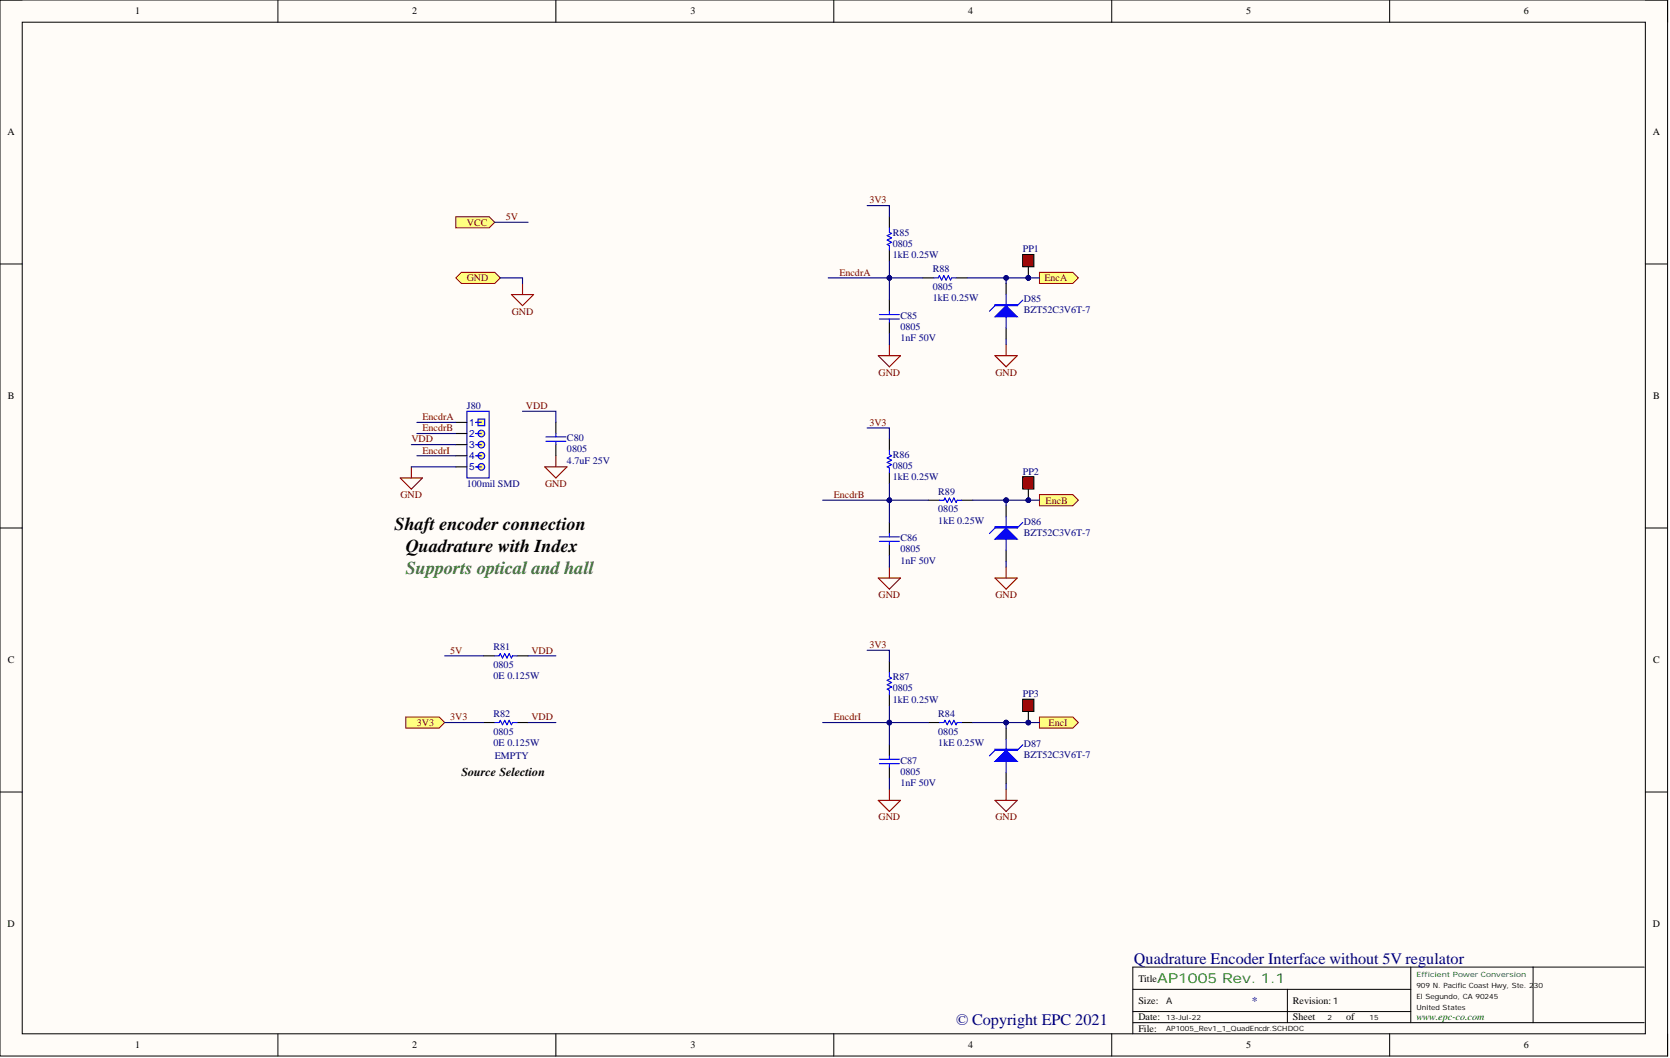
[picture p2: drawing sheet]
<svg xmlns="http://www.w3.org/2000/svg" width="381mm" height="241mm" viewBox="0 0 381 241" stroke-linecap="round" stroke-linejoin="round" font-family="sans-serif">
<defs><g id="words">
<g font-size="4.1">
<text x="90" y="120.8">Shaft encoder connection</text>
<text x="92.6" y="125.9">Quadrature with Index</text>
</g>
<text font-size="4.1" fill="#38761d" x="92.6" y="130.9">Supports optical and hall</text>
<g font-size="3.7" fill="#000080">
<text x="258.7" y="219.8">Quadrature Encoder Interface without 5V regulator</text>
<text x="218.1" y="233.7">© Copyright EPC 2021</text>
</g>
<text font-size="3.1" fill="#008000" x="264" y="224.2">AP1005 Rev. 1.1</text>
<text font-size="2.7" x="105.3" y="176.9">Source Selection</text>
<text font-size="2.7" fill="#000080" x="285.6" y="229.1">*</text>
<g font-size="2.3">
<text x="30.9" y="3.3">1</text>
<text x="94.1" y="3.3">2</text>
<text x="157.5" y="3.3">3</text>
<text x="220.9" y="3.3">4</text>
<text x="284.3" y="3.3">5</text>
<text x="347.7" y="3.3">6</text>
<text x="1.7" y="30.9">A</text>
<text x="377.1" y="30.9">A</text>
<text x="235.4" y="59.1" transform="rotate(-90 235.4 59.1)">1</text>
<text x="1.8" y="91.1">B</text>
<text x="377.2" y="91.1">B</text>
<text x="235.4" y="109.8" transform="rotate(-90 235.4 109.8)">1</text>
<text x="1.8" y="151.3">C</text>
<text x="377.2" y="151.3">C</text>
<text x="235.4" y="160.5" transform="rotate(-90 235.4 160.5)">1</text>
<text x="1.7" y="211.5">D</text>
<text x="377.1" y="211.5">D</text>
<text x="259.7" y="223.9">Title</text>
<text x="259.7" y="228.9">Size:</text>
<text x="259.7" y="232.7">Date:</text>
<text x="295" y="228.9">Revision:1</text>
<text x="295" y="232.7">Sheet</text>
<text x="307.2" y="232.7">of</text>
<text x="30.9" y="239.1">1</text>
<text x="94.1" y="239.1">2</text>
<text x="157.5" y="239.1">3</text>
<text x="220.9" y="239.1">4</text>
<text x="259.7" y="235.3">File:</text>
<text x="284.3" y="239.1">5</text>
<text x="347.7" y="239.1">6</text>
</g>
<g font-size="2.3" fill="#800000">
<text x="198.3" y="46.4">3V3</text>
<text x="106.5" y="51.5">VCC</text>
<text x="115.4" y="50.2">5V</text>
<text x="106.5" y="64.1">GND</text>
<text x="191.5" y="62.9">EncdrA</text>
<text x="238.3" y="64.1">EncA</text>
<text x="116.8" y="71.7">GND</text>
<text x="200.5" y="85.7">GND</text>
<text x="227.1" y="85.7">GND</text>
<text x="96.4" y="95.8">EncdrA</text>
<text x="120" y="93.3">VDD</text>
<text x="93.8" y="100.9">VDD</text>
<text x="96.4" y="98.4">EncdrB</text>
<text x="198.3" y="97.1">3V3</text>
<text x="96.4" y="103.4">EncdrI</text>
<text x="91.4" y="113.6">GND</text>
<text x="124.4" y="111">GND</text>
<text x="190.2" y="113.6">EncdrB</text>
<text x="238.5" y="114.8">EncB</text>
<text x="200.5" y="136.4">GND</text>
<text x="227.1" y="136.4">GND</text>
<text x="102.7" y="149.1">5V</text>
<text x="121.2" y="149.1">VDD</text>
<text x="198.3" y="147.8">3V3</text>
<text x="95.1" y="165.6">3V3</text>
<text x="102.7" y="164.3">3V3</text>
<text x="121.2" y="164.3">VDD</text>
<text x="190.2" y="164.3">EncdrI</text>
<text x="239.2" y="165.6">EncI</text>
<text x="200.5" y="187.1">GND</text>
<text x="227.1" y="187.1">GND</text>
</g>
<g font-size="2.3" fill="#000080">
<text x="203.7" y="53.7">R85</text>
<text x="203.7" y="56.3">0805</text>
<text x="203.7" y="58.8">1kE 0.25W</text>
<text x="233.3" y="57.5">PP1</text>
<text x="212.8" y="62.1">R88</text>
<text x="212.8" y="66.2">0805</text>
<text x="212.8" y="68.7">1kE 0.25W</text>
<text x="233.6" y="69">D85</text>
<text x="233.6" y="71.5">BZT52C3V6T-7</text>
<text x="205.4" y="75.3">0805</text>
<text x="205.4" y="77.8">1nF 50V</text>
<text x="205.4" y="72.8">C85</text>
<text x="106.5" y="93.3">J80</text>
<text x="129.4" y="100.6">C80</text>
<text x="129.4" y="103.2">0805</text>
<text x="129.4" y="105.7">4.7uF 25V</text>
<text x="203.7" y="107">0805</text>
<text x="203.7" y="104.5">R86</text>
<text x="106.5" y="111">100mil SMD</text>
<text x="203.7" y="109.5">1kE 0.25W</text>
<text x="214.1" y="112.8">R89</text>
<text x="233.3" y="108.3">PP2</text>
<text x="214.1" y="116.9">0805</text>
<text x="214.1" y="119.4">1kE 0.25W</text>
<text x="233.6" y="119.7">D86</text>
<text x="205.4" y="123.5">C86</text>
<text x="233.6" y="122.2">BZT52C3V6T-7</text>
<text x="205.4" y="126">0805</text>
<text x="205.4" y="128.5">1nF 50V</text>
<text x="112.6" y="148.3">R81</text>
<text x="112.6" y="152.4">0805</text>
<text x="112.6" y="154.9">0E 0.125W</text>
<text x="203.7" y="155.2">R87</text>
<text x="203.7" y="157.7">0805</text>
<text x="203.7" y="160.2">1kE 0.25W</text>
<text x="233.3" y="159">PP3</text>
<text x="112.6" y="167.6">0805</text>
<text x="112.6" y="163.5">R82</text>
<text x="214.1" y="167.6">0805</text>
<text x="214.1" y="163.5">R84</text>
<text x="112.6" y="170.1">0E 0.125W</text>
<text x="112.9" y="173.2">EMPTY</text>
<text x="214.1" y="170.1">1kE 0.25W</text>
<text x="233.6" y="170.4">D87</text>
<text x="233.6" y="172.9">BZT52C3V6T-7</text>
<text x="205.4" y="176.7">0805</text>
<text x="205.4" y="179.2">1nF 50V</text>
<text x="205.4" y="174.2">C87</text>
</g>
<g font-size="2.3" fill="#00f">
<text x="107" y="97.1">1</text>
<text x="107" y="99.7">2</text>
<text x="107" y="102.2">3</text>
<text x="107" y="104.7">4</text>
<text x="107" y="107.3">5</text>
</g>
<text font-size="2.3" fill="#008000" x="323.1" y="232.7">www.epc-co.com</text>
<text font-size="2.1" x="266.1" y="229">A</text>
<text font-size="1.6" fill="#008000" x="323.1" y="222.8">Efficient Power Conversion</text>
<g font-size="1.6">
<text x="323.1" y="225.3">909 N. Pacific Coast Hwy, Ste. 230</text>
<text x="323.1" y="227.8">El Segundo, CA 90245</text>
<text x="266.1" y="232.7">13-Jul-22</text>
<text x="302.8" y="232.7">2</text>
<text x="312.5" y="232.7">15</text>
<text x="323.1" y="230.4">United States</text>
<text x="266.1" y="235.2">AP1005_Rev1_1_QuadEncdr.SCHDOC</text>
</g>
</g></defs>
<path d="M0 0h380.5v240.9h-380.5z" fill-rule="evenodd" fill="#fffcf8"/>
<path d="M0 0h380.5v240.9h-380.5z" fill="none" stroke="#000" stroke-width=".23"/>
<path d="M5.1 5.1h370.3v230.7h-370.3z" fill-rule="evenodd" fill="#fffcf8"/>
<g fill="none" stroke="#000" stroke-width=".23">
<path d="M0 0h5.1M63.4 0v5.1M126.8 0v5.1M190.2 0v5.1M253.6 0v5.1M317 0v5.1M375.4 0h5.1v5.1M5.1 5.1h370.3v230.7h-370.3zM0 60.2h5.1M375.4 60.2h5.1M0 120.4h5.1M375.4 120.4h5.1"/>
<path d="M0 180.6h5.1M375.4 180.6h5.1M63.4 235.8v5.1M126.8 235.8v5.1M190.2 235.8v5.1M253.6 235.8v5.1M258.5 225.6h63.4M258.5 233.2h116.6M258.5 230.7h63.4M293.7 225.6v7.6M317 235.8v5.1M321.9 220.6v12.6"/>
<path d="M349.8 220.6v12.6M375.1 220.6h-116.6v15.2M380.5 235.8v5.1"/>
</g>
<path d="M91.3 109h5.1l-2.6 2.5zM93.8 106.5v2.5" fill="none" stroke="#800000" stroke-width=".25"/>
<path d="M92.6 163.5h7.6l1.3 1.3-1.3 1.3h-7.6z" fill-rule="evenodd" fill="#ffff80"/>
<path d="M92.6 163.5h7.6l1.3 1.3-1.3 1.3h-7.6z" fill="none" stroke="#800000" stroke-width=".23"/>
<path d="M104 49.4h7.6l1.3 1.3-1.3 1.3h-7.6z" fill-rule="evenodd" fill="#ffff80"/>
<path d="M104 49.4h7.6l1.3 1.3-1.3 1.3h-7.6z" fill="none" stroke="#800000" stroke-width=".23"/>
<path d="M229.5 78.6v2.5M227 81.1h5.1l-2.6 2.6zM227 131.8h5.1l-2.6 2.6zM229.5 129.3v2.5M227 182.5h5.1l-2.6 2.6zM229.5 180v2.5" fill="none" stroke="#800000" stroke-width=".25"/>
<path d="M237.1 62.1h7.7l1.2 1.3-1.2 1.2h-7.7z" fill-rule="evenodd" fill="#ffff80"/>
<path d="M237.1 62.1h7.7l1.2 1.3-1.2 1.2h-7.7z" fill="none" stroke="#800000" stroke-width=".23"/>
<path d="M237.1 112.8h7.7l1.2 1.3-1.2 1.3h-7.7z" fill-rule="evenodd" fill="#ffff80"/>
<path d="M237.1 112.8h7.7l1.2 1.3-1.2 1.3h-7.7z" fill="none" stroke="#800000" stroke-width=".23"/>
<path d="M237.1 163.5h7.7l1.2 1.3-1.2 1.3h-7.7z" fill-rule="evenodd" fill="#ffff80"/>
<path d="M237.1 163.5h7.7l1.2 1.3-1.2 1.3h-7.7z" fill="none" stroke="#800000" stroke-width=".23"/>
<path d="M202.9 78.6v2.5M200.4 81.1h5l-2.5 2.6zM200.4 131.8h5l-2.5 2.6zM202.9 129.3v2.5M200.4 182.5h5l-2.5 2.6zM202.9 180v2.5" fill="none" stroke="#800000" stroke-width=".25"/>
<path d="M229.5 64.6v2.6M229.5 74.8v2.5" fill="none" stroke="#000" stroke-width=".25"/>
<path d="M227 69.5h5.1v.2h-5.1zM227 69.6h5.1M229.5 67.2v7.6" fill="none" stroke="#00f" stroke-width=".25"/>
<path d="M227 72.3l2.5-2.6 2.6 2.6z" fill="#00f"/>
<path d="M227 72.3l2.5-2.6 2.6 2.6zM227 69.7l-1.3 1.3M233.3 68.4l-1.2 1.3M229.5 117.9v7.6M227 120.2h5.1v.2h-5.1zM227 120.3h5.1" fill="none" stroke="#00f" stroke-width=".25"/>
<path d="M229.5 115.4v2.5M229.5 125.5v2.5" fill="none" stroke="#000" stroke-width=".25"/>
<path d="M227 123l2.5-2.6 2.6 2.6z" fill="#00f"/>
<path d="M233.3 119.2l-1.2 1.2M227 123l2.5-2.6 2.6 2.6zM227 120.4l-1.3 1.3M227 170.9h5.1v.2h-5.1zM227 171h5.1M229.5 168.6v7.6" fill="none" stroke="#00f" stroke-width=".25"/>
<path d="M229.5 166.1v2.5M229.5 176.2v2.5" fill="none" stroke="#000" stroke-width=".25"/>
<path d="M227 173.7l2.5-2.6 2.6 2.6z" fill="#00f"/>
<path d="M227 173.7l2.5-2.6 2.6 2.6zM227 171.1l-1.3 1.3M233.3 169.9l-1.2 1.2" fill="none" stroke="#00f" stroke-width=".25"/>
<path d="M104 63.4l1.3-1.3h7.6l1.2 1.3-1.2 1.2h-7.6z" fill-rule="evenodd" fill="#ffff80"/>
<path d="M104 63.4l1.3-1.3h7.6l1.2 1.3-1.2 1.2h-7.6z" fill="none" stroke="#800000" stroke-width=".23"/>
<path d="M116.7 67.2h5l-2.5 2.5zM119.2 64.6v2.6" fill="none" stroke="#800000" stroke-width=".25"/>
<circle cx="234.6" cy="63.4" r=".51" fill="#000080"/>
<circle cx="234.6" cy="63.4" r=".51" fill="none" stroke="#000080" stroke-width=".23"/>
<path d="M234.6 60.8v2.6" fill="none" stroke="#000" stroke-width=".25"/>
<circle cx="234.6" cy="63.4" r=".51" fill="#000080"/>
<circle cx="234.6" cy="63.4" r=".51" fill="none" stroke="#000080" stroke-width=".23"/>
<path d="M233.3 58.1h2.6v2.7h-2.6z" fill-rule="evenodd" fill="#c00"/>
<path d="M233.3 58.1h2.6v2.7h-2.6z" fill="none" stroke="#000" stroke-width=".23"/>
<circle cx="234.6" cy="114.1" r=".51" fill="#000080"/>
<circle cx="234.6" cy="114.1" r=".51" fill="none" stroke="#000080" stroke-width=".23"/>
<path d="M234.6 111.5v2.6" fill="none" stroke="#000" stroke-width=".25"/>
<circle cx="234.6" cy="114.1" r=".51" fill="#000080"/>
<circle cx="234.6" cy="114.1" r=".51" fill="none" stroke="#000080" stroke-width=".23"/>
<path d="M233.3 108.8h2.6v2.7h-2.6z" fill-rule="evenodd" fill="#c00"/>
<path d="M233.3 108.8h2.6v2.7h-2.6z" fill="none" stroke="#000" stroke-width=".23"/>
<circle cx="234.6" cy="164.8" r=".51" fill="#000080"/>
<circle cx="234.6" cy="164.8" r=".51" fill="none" stroke="#000080" stroke-width=".23"/>
<path d="M234.6 162.3v2.5" fill="none" stroke="#000" stroke-width=".25"/>
<circle cx="234.6" cy="164.8" r=".51" fill="#000080"/>
<circle cx="234.6" cy="164.8" r=".51" fill="none" stroke="#000080" stroke-width=".23"/>
<path d="M233.3 159.5h2.6v2.8h-2.6z" fill-rule="evenodd" fill="#c00"/>
<path d="M233.3 159.5h2.6v2.8h-2.6z" fill="none" stroke="#000" stroke-width=".23"/>
<path d="M109.1 95.6h1.5v1.5h-1.5z" fill-rule="evenodd" fill="#ffd966"/>
<path d="M106.5 93.8h5.1v15.2h-5.1zM108.6 96.3h1.2M109.1 95.6h1.5v1.5h-1.5z" fill="none" stroke="#00f" stroke-width=".25"/>
<path d="M104 96.3h2.5M104 98.9h2.5M104 101.4h2.5M104 103.9h2.5M104 106.5h2.5" fill="none" stroke="#000" stroke-width=".25"/>
<circle cx="109.8" cy="101.4" r=".76" fill="#ffd966"/>
<g fill="none" stroke="#00f" stroke-width=".25">
<path d="M108.6 101.4h1.2"/>
<circle cx="109.8" cy="101.4" r=".76"/>
</g>
<circle cx="109.8" cy="98.9" r=".76" fill="#ffd966"/>
<g fill="none" stroke="#00f" stroke-width=".25">
<path d="M108.6 98.9h1.2"/>
<circle cx="109.8" cy="98.9" r=".76"/>
</g>
<circle cx="109.8" cy="103.9" r=".76" fill="#ffd966"/>
<g fill="none" stroke="#00f" stroke-width=".25">
<path d="M108.6 103.9h1.2"/>
<circle cx="109.8" cy="103.9" r=".76"/>
</g>
<circle cx="109.8" cy="106.5" r=".76" fill="#ffd966"/>
<g fill="none" stroke="#00f" stroke-width=".25">
<path d="M202.9 52v1l.5 .2-1 .5 1 .6-1 .5 1 .5-1 .5 .5 .2v1M200.6 72.8h4.6M200.6 71.7h4.6M202.9 71v.7M202.9 72.8v.7M213.1 63.4h1l.2-.5 .5 1 .5-1 .5 1 .5-1 .6 1 .2-.5h1M124.5 99.6h4.6M126.8 98.9v.7M108.6 106.5h1.2M124.5 100.6h4.6M126.8 100.6v.8M202.9 102.7v1l.5 .2-1 .6 1 .5-1 .5 1 .5-1 .5 .5 .2v1"/>
<path d="M214.3 114.1h1l.3-.5 .5 1 .5-1 .5 1 .5-1 .5 1 .3-.5h1M200.6 123.5h4.6M200.6 122.5h4.6M202.9 121.7v.8M202.9 123.5v.7M112.9 149.6h1l.2-.5 .5 1 .5-1 .6 1 .5-1 .5 1 .2-.5h1M202.9 153.4v1l.5 .3-1 .5 1 .5-1 .5 1 .5-1 .5 .5 .2v1.1M112.9 164.8h1l.2-.5 .5 1 .5-1 .6 1 .5-1 .5 1 .2-.5h1M200.6 174.2h4.6M200.6 173.2h4.6M202.9 172.4v.8M202.9 174.2v.7"/>
<path d="M214.3 164.8h1l.3-.5 .5 1 .5-1 .5 1 .5-1 .5 1 .3-.5h1"/>
<circle cx="109.8" cy="106.5" r=".76"/>
</g>
<g fill="none" stroke="#000" stroke-width=".25">
<path d="M202.9 49.4v2.6M202.9 57v2.6M202.9 68.4v2.6M202.9 73.5v2.6M210.5 63.4h2.6M218.1 63.4h2.6M126.8 96.3v2.6M126.8 101.4v2.5M202.9 100.1v2.6M202.9 107.7v2.6M202.9 119.2v2.5M211.8 114.1h2.5"/>
<path d="M219.4 114.1h2.5M202.9 124.2v2.6M110.3 149.6h2.6M117.9 149.6h2.6M202.9 150.8v2.6M202.9 158.5v2.5M110.3 164.8h2.6M117.9 164.8h2.6M202.9 169.9v2.5M202.9 174.9v2.6M211.8 164.8h2.5M219.4 164.8h2.5"/>
</g>
<path d="M124.3 106.5h5.1l-2.6 2.5zM126.8 103.9v2.6" fill="none" stroke="#800000" stroke-width=".25"/>
<g fill="none" stroke="#000080" stroke-width=".25">
<path d="M112.9 50.7h7.6M114.1 63.4h5.1v1.2M229.5 77.3v1.3M95.1 98.9h8.9M95.1 96.3h8.9M119.2 93.8h7.6v2.5M93.8 106.5h10.2M93.8 101.4h10.2M95.1 103.9h8.9M101.5 149.6h8.8M120.5 149.6h6.3M101.5 164.8h8.8"/>
<path d="M120.5 164.8h6.3M187.7 164.8h24.1"/>
</g>
<circle cx="202.9" cy="164.8" r=".51" fill="#000080"/>
<circle cx="202.9" cy="164.8" r=".51" fill="none" stroke="#000080" stroke-width=".23"/>
<path d="M187.7 114.1h24.1" fill="none" stroke="#000080" stroke-width=".25"/>
<circle cx="202.9" cy="114.1" r=".51" fill="#000080"/>
<circle cx="202.9" cy="114.1" r=".51" fill="none" stroke="#000080" stroke-width=".23"/>
<path d="M189 63.4h21.5" fill="none" stroke="#000080" stroke-width=".25"/>
<circle cx="202.9" cy="63.4" r=".51" fill="#000080"/>
<circle cx="202.9" cy="63.4" r=".51" fill="none" stroke="#000080" stroke-width=".23"/>
<path d="M197.8 46.9h5.1v2.5M220.7 63.4h13.9M197.8 97.6h5.1v2.5M197.8 148.3h5.1v2.5" fill="none" stroke="#000080" stroke-width=".25"/>
<circle cx="229.5" cy="63.4" r=".51" fill="#000080"/>
<circle cx="229.5" cy="63.4" r=".51" fill="none" stroke="#000080" stroke-width=".23"/>
<circle cx="234.6" cy="63.4" r=".51" fill="#000080"/>
<circle cx="234.6" cy="63.4" r=".51" fill="none" stroke="#000080" stroke-width=".23"/>
<path d="M221.9 164.8h7.6" fill="none" stroke="#000080" stroke-width=".25"/>
<circle cx="229.5" cy="164.8" r=".51" fill="#000080"/>
<circle cx="229.5" cy="164.8" r=".51" fill="none" stroke="#000080" stroke-width=".23"/>
<path d="M221.9 114.1h7.6" fill="none" stroke="#000080" stroke-width=".25"/>
<circle cx="229.5" cy="114.1" r=".51" fill="#000080"/>
<circle cx="229.5" cy="114.1" r=".51" fill="none" stroke="#000080" stroke-width=".23"/>
<path d="M229.5 164.8h7.6" fill="none" stroke="#000080" stroke-width=".25"/>
<circle cx="229.5" cy="164.8" r=".51" fill="#000080"/>
<circle cx="229.5" cy="164.8" r=".51" fill="none" stroke="#000080" stroke-width=".23"/>
<circle cx="234.6" cy="164.8" r=".51" fill="#000080"/>
<circle cx="234.6" cy="164.8" r=".51" fill="none" stroke="#000080" stroke-width=".23"/>
<path d="M229.5 114.1h7.6" fill="none" stroke="#000080" stroke-width=".25"/>
<circle cx="229.5" cy="114.1" r=".51" fill="#000080"/>
<circle cx="229.5" cy="114.1" r=".51" fill="none" stroke="#000080" stroke-width=".23"/>
<circle cx="234.6" cy="114.1" r=".51" fill="#000080"/>
<circle cx="234.6" cy="114.1" r=".51" fill="none" stroke="#000080" stroke-width=".23"/>
<path d="M234.6 63.4h2.5" fill="none" stroke="#000080" stroke-width=".25"/>
<circle cx="234.6" cy="63.4" r=".51" fill="#000080"/>
<circle cx="234.6" cy="63.4" r=".51" fill="none" stroke="#000080" stroke-width=".23"/>
<path d="M202.9 164.8v5.1M202.9 177.5v2.5" fill="none" stroke="#000080" stroke-width=".25"/>
<circle cx="202.9" cy="164.8" r=".51" fill="#000080"/>
<circle cx="202.9" cy="164.8" r=".51" fill="none" stroke="#000080" stroke-width=".23"/>
<path d="M202.9 161v3.8" fill="none" stroke="#000080" stroke-width=".25"/>
<circle cx="202.9" cy="164.8" r=".51" fill="#000080"/>
<circle cx="202.9" cy="164.8" r=".51" fill="none" stroke="#000080" stroke-width=".23"/>
<path d="M202.9 114.1v5.1M202.9 126.8v2.5" fill="none" stroke="#000080" stroke-width=".25"/>
<circle cx="202.9" cy="114.1" r=".51" fill="#000080"/>
<circle cx="202.9" cy="114.1" r=".51" fill="none" stroke="#000080" stroke-width=".23"/>
<path d="M202.9 110.3v3.8" fill="none" stroke="#000080" stroke-width=".25"/>
<circle cx="202.9" cy="114.1" r=".51" fill="#000080"/>
<circle cx="202.9" cy="114.1" r=".51" fill="none" stroke="#000080" stroke-width=".23"/>
<path d="M202.9 63.4v5M202.9 76.1v2.5" fill="none" stroke="#000080" stroke-width=".25"/>
<circle cx="202.9" cy="63.4" r=".51" fill="#000080"/>
<circle cx="202.9" cy="63.4" r=".51" fill="none" stroke="#000080" stroke-width=".23"/>
<path d="M202.9 59.6v3.8" fill="none" stroke="#000080" stroke-width=".25"/>
<circle cx="202.9" cy="63.4" r=".51" fill="#000080"/>
<circle cx="202.9" cy="63.4" r=".51" fill="none" stroke="#000080" stroke-width=".23"/>
<path d="M229.5 164.8v1.3M229.5 178.7v1.3" fill="none" stroke="#000080" stroke-width=".25"/>
<circle cx="229.5" cy="164.8" r=".51" fill="#000080"/>
<circle cx="229.5" cy="164.8" r=".51" fill="none" stroke="#000080" stroke-width=".23"/>
<path d="M229.5 114.1v1.3M229.5 128v1.3" fill="none" stroke="#000080" stroke-width=".25"/>
<circle cx="229.5" cy="114.1" r=".51" fill="#000080"/>
<circle cx="229.5" cy="114.1" r=".51" fill="none" stroke="#000080" stroke-width=".23"/>
<path d="M229.5 63.4v1.2" fill="none" stroke="#000080" stroke-width=".25"/>
<circle cx="229.5" cy="63.4" r=".51" fill="#000080"/>
<circle cx="229.5" cy="63.4" r=".51" fill="none" stroke="#000080" stroke-width=".23"/>
<use href="#words"/>
</svg>
